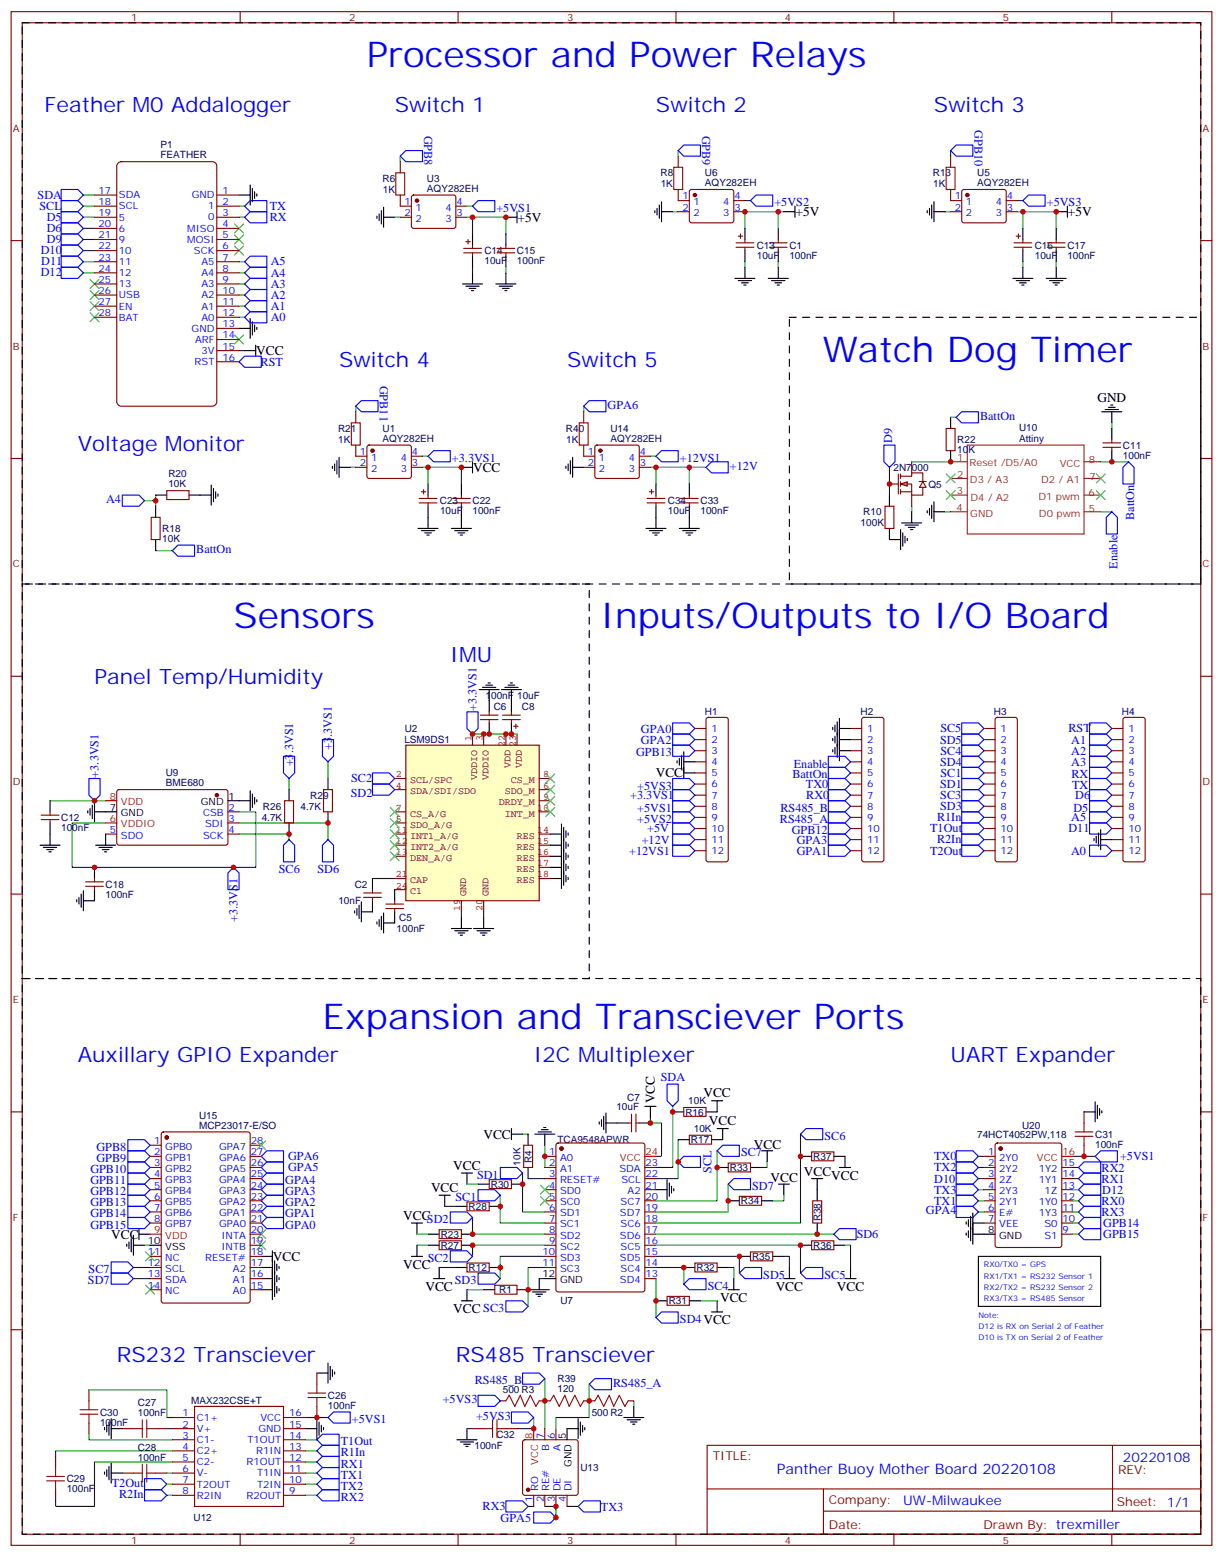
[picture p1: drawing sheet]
<svg xmlns="http://www.w3.org/2000/svg" width="388mm" height="494mm" viewBox="0 0 388 494" stroke-linecap="round" stroke-linejoin="round" font-family="sans-serif">
<defs><g id="words">
<g font-size="11.3" fill="#00f">
<text x="116.4" y="21.3">Processor and Power Relays</text>
<text x="261.1" y="114.8">Watch Dog Timer</text>
<text x="74.1" y="199.5">Sensors</text>
<text x="190.5" y="199.5">Inputs/Outputs to I/O Board</text>
<text x="102.3" y="326.5">Expansion and Transciever Ports</text>
</g>
<g font-size="6.7" fill="#00f">
<text x="14.1" y="35.5">Feather M0 Addalogger</text>
<text x="125.2" y="35.5">Switch 1</text>
<text x="208.1" y="35.5">Switch 2</text>
<text x="296.3" y="35.5">Switch 3</text>
<text x="107.6" y="116.6">Switch 4</text>
<text x="179.9" y="116.6">Switch 5</text>
<text x="24.7" y="143.1">Voltage Monitor</text>
<text x="142.9" y="210.1">IMU</text>
<text x="30" y="217.1">Panel Temp/Humidity</text>
<text x="24.7" y="337.1">Auxillary GPIO Expander</text>
<text x="169.3" y="337.1">I2C Multiplexer</text>
<text x="301.6" y="337.1">UART Expander</text>
<text x="37" y="432.3">RS232 Transciever</text>
<text x="144.6" y="432.3">RS485 Transciever</text>
</g>
<text font-size="4.6" fill="#00f" x="246.5" y="467.8">Panther Buoy Mother Board 20220108</text>
<g font-size="4.2">
<text x="164.2" y="70.4">+5V</text>
<text x="252.4" y="68.6">+5V</text>
<text x="338.8" y="68.6">+5V</text>
<text x="81.3" y="112.7">VCC</text>
<text x="348.2" y="127.5">GND</text>
<text x="150.1" y="149.8">VCC</text>
<text x="208.1" y="246.8">VCC</text>
<text x="207.8" y="350.2" transform="rotate(-90 207.8 350.2)">VCC</text>
<text x="223.2" y="348.3">VCC</text>
<text x="225" y="357.2">VCC</text>
<text x="153.4" y="361.4">VCC</text>
<text x="239.2" y="364.6">VCC</text>
<text x="143.8" y="371.3">VCC</text>
<text x="244.5" y="375.2">VCC</text>
<text x="255.1" y="373.4">VCC</text>
<text x="263.8" y="374.5">VCC</text>
<text x="136.8" y="378.3">VCC</text>
<text x="127.9" y="387.1">VCC</text>
<text x="35.3" y="393.2">VCC</text>
<text x="86.6" y="400.2">VCC</text>
<text x="127.9" y="402.8">VCC</text>
<text x="135" y="409.8">VCC</text>
<text x="228.5" y="413.3">VCC</text>
<text x="246.1" y="409.8">VCC</text>
<text x="265.5" y="409.8">VCC</text>
<text x="143.8" y="416.9">VCC SC3</text>
</g>
<g font-size="4.2" fill="#00f">
<text x="356.3" y="464.1">20220108</text>
<text x="286.5" y="477.6">UW-Milwaukee</text>
</g>
<g font-size="3.9" fill="#00f">
<text x="309.2" y="41.3" transform="rotate(90 309.2 41.3)">GPB10</text>
<text x="134.6" y="43" transform="rotate(90 134.6 43)">GPB8</text>
<text x="222.8" y="43" transform="rotate(90 222.8 43)">GPB9</text>
<text x="11.9" y="63.1">SDA</text>
<text x="245.7" y="65.4">+5VS2</text>
<text x="332.1" y="65.4">+5VS3</text>
<text x="12.5" y="66.6">SCL</text>
<text x="14.8" y="70.1">D5</text>
<text x="85.6" y="70.3">RX</text>
<text x="85.6" y="66.7">TX</text>
<text x="157.5" y="67.2">+5VS1</text>
<text x="14.8" y="73.6">D6</text>
<text x="14.9" y="77.2">D9</text>
<text x="13" y="80.7">D10</text>
<text x="13" y="87.8">D12</text>
<text x="13.1" y="84.2">D11</text>
<text x="85.9" y="87.8">A4</text>
<text x="85.9" y="84.3">A5</text>
<text x="85.9" y="94.8">A2</text>
<text x="85.9" y="91.3">A3</text>
<text x="85.9" y="98.4">A1</text>
<text x="85.9" y="101.9">A0</text>
<text x="82.7" y="116.2">RST</text>
<text x="120.5" y="122.4" transform="rotate(90 120.5 122.4)">GPB11</text>
<text x="192.8" y="129.7">GPA6</text>
<text x="311" y="133.2">BattOn</text>
<text x="283.1" y="140.5" transform="rotate(-90 283.1 140.5)">D9</text>
<text x="143.4" y="146.6">+3.3VS1</text>
<text x="215.7" y="146.6">+12VS1</text>
<text x="231.6" y="149.1">+12V</text>
<text x="33.7" y="159.7">A4</text>
<text x="359.8" y="165" transform="rotate(-90 359.8 165)">BattOn</text>
<text x="62.3" y="175.6">BattOn</text>
<text x="354.6" y="180.5" transform="rotate(-90 354.6 180.5)">Enable</text>
<text x="151.2" y="225.7" transform="rotate(-90 151.2 225.7)">+3.3VS1</text>
<text x="203.4" y="232.6">GPA0</text>
<text x="298.4" y="232.5">SC5</text>
<text x="339" y="232.4">RST</text>
<text x="105.3" y="238" transform="rotate(-90 105.3 238)">+3.3VS1</text>
<text x="203.4" y="236.1">GPA2</text>
<text x="298.3" y="236">SD5</text>
<text x="298.4" y="239.6">SC4</text>
<text x="339.9" y="236.1">A1</text>
<text x="339.9" y="239.7">A2</text>
<text x="93" y="243.3" transform="rotate(-90 93 243.3)">+3.3VS1</text>
<text x="201.8" y="240.1">GPB13</text>
<text x="251.9" y="243.7">Enable</text>
<text x="298.3" y="243.1">SD4</text>
<text x="339.9" y="243.2">A3</text>
<text x="31.2" y="246.8" transform="rotate(-90 31.2 246.8)">+3.3VS1</text>
<text x="111.4" y="248.4">SC2</text>
<text x="202.2" y="250.7">+5VS3</text>
<text x="251.4" y="247.1">BattOn</text>
<text x="255.7" y="250.2">TX0</text>
<text x="298.3" y="250.1">SD1</text>
<text x="298.4" y="246.5">SC1</text>
<text x="340" y="247.1">RX</text>
<text x="340.2" y="250.6">TX</text>
<text x="111.3" y="252.9">SD2</text>
<text x="200" y="253.6">+3.3VS1</text>
<text x="202.2" y="257.8">+5VS1</text>
<text x="247.6" y="257.7">RS485_B</text>
<text x="255.8" y="253.7">RX0</text>
<text x="298.3" y="257.2">SD3</text>
<text x="298.4" y="253.6">SC3</text>
<text x="340.6" y="257.8">D5</text>
<text x="341.2" y="253.8">D6</text>
<text x="202.2" y="261.2">+5VS2</text>
<text x="247.5" y="261.1">RS485_A</text>
<text x="297.3" y="260.7">R1In</text>
<text x="339.9" y="260.6">A5</text>
<text x="203.6" y="267.8">+12V</text>
<text x="205.4" y="264.2">+5V</text>
<text x="251.2" y="264.8">GPB12</text>
<text x="252.8" y="267.8">GPA3</text>
<text x="295.1" y="264.2">T1Out</text>
<text x="297.3" y="267.7">R2In</text>
<text x="339" y="264.2">D11</text>
<text x="199.6" y="271.3">+12VS1</text>
<text x="252.8" y="271.4">GPA1</text>
<text x="295.1" y="271.3">T2Out</text>
<text x="339.9" y="271.5">A0</text>
<text x="88.5" y="277.1">SC6</text>
<text x="100.7" y="277.1">SD6</text>
<text x="75.4" y="292.7" transform="rotate(-90 75.4 292.7)">+3.3VS1</text>
<text x="209.7" y="343.1">SDA</text>
<text x="30.6" y="365.3">GPB8</text>
<text x="261.6" y="361.8">SC6</text>
<text x="30.6" y="368.8">GPB9</text>
<text x="91.4" y="371.9">GPA5</text>
<text x="91.4" y="368.3">GPA6</text>
<text x="235.1" y="367.1">SC7</text>
<text x="296.4" y="368.3">TX0</text>
<text x="296.4" y="371.9">TX2</text>
<text x="349.5" y="371.9">RX2</text>
<text x="355.4" y="368.3">+5VS1</text>
<text x="28.7" y="372.4">GPB10</text>
<text x="28.7" y="375.9">GPB11</text>
<text x="90.5" y="375.9">GPA4</text>
<text x="151.4" y="374.1">SD1</text>
<text x="225.7" y="372.3" transform="rotate(-90 225.7 372.3)">SCL</text>
<text x="238.7" y="377.6">SD7</text>
<text x="296.4" y="375.4">D10</text>
<text x="349.5" y="375.4">RX1</text>
<text x="28.7" y="379.4">GPB12</text>
<text x="28.7" y="382.9">GPB13</text>
<text x="90.5" y="382.9">GPA2</text>
<text x="90.5" y="379.4">GPA3</text>
<text x="144.5" y="381.2">SC1</text>
<text x="296.4" y="382.4">TX1</text>
<text x="296.4" y="378.9">TX3</text>
<text x="349.5" y="382.5">RX0</text>
<text x="349.8" y="378.9">D12</text>
<text x="28.7" y="386.5">GPB14</text>
<text x="28.7" y="390">GPB15</text>
<text x="90.5" y="390">GPA0</text>
<text x="90.5" y="386.5">GPA1</text>
<text x="135.5" y="388.2">SD2</text>
<text x="293.8" y="385.5">GPA4</text>
<text x="349.5" y="386">RX3</text>
<text x="350.1" y="389.5">GPB14</text>
<text x="271.8" y="393">SD6</text>
<text x="350.1" y="393">GPB15</text>
<text x="135.7" y="400.6">SC2</text>
<text x="27.9" y="407.6">SD7</text>
<text x="28.1" y="404.1">SC7</text>
<text x="144.3" y="407.6">SD3</text>
<text x="242.2" y="405.9">SD5</text>
<text x="261.6" y="405.9">SC5</text>
<text x="224.5" y="409.4">SC4</text>
<text x="215.7" y="420">SD4VCC</text>
<text x="150.6" y="439.4">RS485_B</text>
<text x="194.6" y="440.2">RS485_A</text>
<text x="140.5" y="445.5">+5VS3</text>
<text x="111.7" y="451.7">+5VS1</text>
<text x="151" y="450.8">+5VS3</text>
<text x="108.1" y="458.8">T1Out</text>
<text x="108.1" y="465.8">RX1</text>
<text x="108.1" y="462.3">R1In</text>
<text x="35.5" y="471.9">T2Out</text>
<text x="108.1" y="469.4">TX1</text>
<text x="108.1" y="472.9">TX2</text>
<text x="37.8" y="475.5">R2In</text>
<text x="108.1" y="476.4">RX2</text>
<text x="153.1" y="479.5">RX3</text>
<text x="190.7" y="479.5">TX3</text>
<text x="158.8" y="483">GPA5</text>
</g>
<g font-size="3.9" fill="#800">
<text x="226.1" y="463.4">TITLE:</text>
<text x="354.8" y="468">REV:</text>
<text x="263" y="477.6">Company:</text>
<text x="354.4" y="478.2">Sheet: 1/1</text>
<text x="263" y="485.2">Date:</text>
<text x="312.1" y="485.3">Drawn By: trexmiller</text>
</g>
<g font-size="3.2" fill="#800">
<text x="41.6" y="6.7">1</text>
<text x="110.8" y="6.7">2</text>
<text x="179.9" y="6.7">3</text>
<text x="249.1" y="6.7">4</text>
<text x="318.2" y="6.7">5</text>
<text x="4.1" y="41.8">A</text>
<text x="381.5" y="41.8">A</text>
<text x="4.1" y="110.9">B</text>
<text x="381.5" y="110.9">B</text>
<text x="4.1" y="180.1">C</text>
<text x="381.5" y="180.1">C</text>
<text x="4.1" y="249.2">D</text>
<text x="381.5" y="249.2">D</text>
<text x="4.1" y="318.4">E</text>
<text x="381.5" y="318.4">E</text>
<text x="4.1" y="387.5">F</text>
<text x="381.5" y="387.5">F</text>
<text x="41.6" y="490">1</text>
<text x="110.8" y="490">2</text>
<text x="179.9" y="490">3</text>
<text x="249.1" y="490">4</text>
<text x="318.2" y="490">5</text>
</g>
<g font-size="3.2" fill="#000080">
<text x="50.9" y="47.1">P1</text>
<text x="50.9" y="50.3">FEATHER</text>
<text x="121.4" y="57.7">R6</text>
<text x="135.5" y="57.7">U3</text>
<text x="209.6" y="56">R8</text>
<text x="209.7" y="59.5">1K</text>
<text x="223.7" y="59.1">AQY282EH</text>
<text x="223.7" y="55.9">U6</text>
<text x="296" y="56">R13</text>
<text x="296.1" y="59.5">1K</text>
<text x="310.1" y="59.1">AQY282EH</text>
<text x="310.1" y="55.9">U5</text>
<text x="121.5" y="61.3">1K</text>
<text x="135.5" y="60.9">AQY282EH</text>
<text x="153.7" y="80.7">C14</text>
<text x="153.7" y="83.9">10uF</text>
<text x="164" y="83.9">100nF</text>
<text x="164" y="80.7">C15</text>
<text x="240.1" y="79">C13</text>
<text x="240.2" y="82.1">10uF</text>
<text x="250.5" y="82.1">100nF</text>
<text x="250.5" y="79">C1</text>
<text x="328.3" y="79">C16</text>
<text x="328.3" y="82.1">10uF</text>
<text x="338.7" y="82.1">100nF</text>
<text x="338.7" y="79">C17</text>
<text x="107.3" y="137.1">R21</text>
<text x="121.4" y="137.1">U1</text>
<text x="179.6" y="137.1">R40</text>
<text x="193.7" y="137.1">U14</text>
<text x="323.3" y="136.9">U10</text>
<text x="107.4" y="140.7">1K</text>
<text x="121.4" y="140.2">AQY282EH</text>
<text x="179.7" y="140.7">1K</text>
<text x="193.7" y="140.2">AQY282EH</text>
<text x="303.7" y="143.8">10K</text>
<text x="303.7" y="140.7">R22</text>
<text x="323.3" y="140.2">Attiny</text>
<text x="356.3" y="142.5">C11</text>
<text x="283.5" y="149.5">2N7000</text>
<text x="356.3" y="145.6">100nF</text>
<text x="53.4" y="154.7">10K</text>
<text x="53.4" y="151.5">R20</text>
<text x="294.6" y="154.8">Q5</text>
<text x="139.6" y="160.1">C23</text>
<text x="149.9" y="160.1">C22</text>
<text x="211.9" y="160.1">C34</text>
<text x="222.2" y="160.1">C33</text>
<text x="139.6" y="163.3">10uF</text>
<text x="149.9" y="163.3">100nF</text>
<text x="211.9" y="163.3">10uF</text>
<text x="222.2" y="163.3">100nF</text>
<text x="273.1" y="167.1">100K</text>
<text x="273.9" y="163.6">R10</text>
<text x="51.5" y="172">10K</text>
<text x="51.5" y="168.9">R18</text>
<text x="154.1" y="221.8">100nF</text>
<text x="164.1" y="221.8">10uF</text>
<text x="156.6" y="225.3">C6</text>
<text x="165.6" y="225.3">C8</text>
<text x="223.7" y="227">H1</text>
<text x="273.1" y="227">H2</text>
<text x="315.4" y="227">H3</text>
<text x="356" y="227">H4</text>
<text x="128.4" y="232.4">U2</text>
<text x="128.3" y="235.9">LSM9DS1</text>
<text x="52.6" y="249.4">BME680</text>
<text x="52.6" y="246.2">U9</text>
<text x="83.4" y="257.1">R26</text>
<text x="95.4" y="257.1">4.7K</text>
<text x="98.4" y="253.5">R29</text>
<text x="19.4" y="263.8">100nF</text>
<text x="19.4" y="260.6">C12</text>
<text x="83" y="260.6">4.7K</text>
<text x="33.5" y="281.8">C18</text>
<text x="112.5" y="281.8">C2</text>
<text x="33.5" y="284.9">100nF</text>
<text x="107.4" y="287.1">10nF</text>
<text x="126.7" y="292.4">C5</text>
<text x="125.9" y="295.9">100nF</text>
<text x="195.6" y="352.3">10uF</text>
<text x="199" y="349.4">C7</text>
<text x="218.4" y="350.5">10K</text>
<text x="63.2" y="358.2">MCP23017-E/SO</text>
<text x="63.2" y="355.1">U15</text>
<text x="217.5" y="354.1">R16</text>
<text x="220.1" y="359.3">10K</text>
<text x="324.3" y="358.5">U20</text>
<text x="176.8" y="362.9">TCA9548APWR</text>
<text x="219.2" y="362.9">R17</text>
<text x="310" y="361.1">74HCT4052PW,118</text>
<text x="347.5" y="364.3">100nF</text>
<text x="347.5" y="361.1">C31</text>
<text x="165.2" y="370" transform="rotate(-90 165.2 370)">10K</text>
<text x="168.7" y="369.2" transform="rotate(-90 168.7 369.2)">R4</text>
<text x="231.6" y="371.7">R33</text>
<text x="258" y="368.2">R37</text>
<text x="155.7" y="377">R30</text>
<text x="235.1" y="382.3">R34</text>
<text x="148.7" y="384.1">R28</text>
<text x="260.4" y="387.7" transform="rotate(-90 260.4 387.7)">R38</text>
<text x="139.9" y="392.9">R23</text>
<text x="139.9" y="396.4">R27</text>
<text x="238.6" y="400">R35</text>
<text x="258" y="396.4">R36</text>
<text x="148.7" y="403.5">R12</text>
<text x="221" y="403.5">R32</text>
<text x="158.4" y="410.5">R1</text>
<text x="177.8" y="414.1">U7</text>
<text x="212.2" y="414.1">R31</text>
<text x="159.5" y="442.3">500 R3</text>
<text x="176.9" y="441.9">120</text>
<text x="176.9" y="438.7">R39</text>
<text x="31.7" y="449.3">C30</text>
<text x="43.8" y="449.6">100nF</text>
<text x="43.8" y="446.4">C27</text>
<text x="60.7" y="445.8">MAX232CSE+T</text>
<text x="104.1" y="447.2">100nF</text>
<text x="104.1" y="444.1">C26</text>
<text x="187.8" y="449.4">500 R2</text>
<text x="31.7" y="452.5">100nF</text>
<text x="43.8" y="460.6">C28</text>
<text x="150.6" y="459.9">100nF</text>
<text x="157.5" y="456.4">C32</text>
<text x="43.8" y="463.7">100nF</text>
<text x="184.1" y="467.1">U13</text>
<text x="21.2" y="473.7">100nF</text>
<text x="21.2" y="470.5">C29</text>
<text x="61.4" y="482.9">U12</text>
</g>
<g font-size="3.2" fill="#00f">
<text x="31.2" y="61.6">17</text>
<text x="31.2" y="65.1">18</text>
<text x="37.7" y="63">SDA</text>
<text x="60.8" y="63">GND</text>
<text x="70.6" y="61.5">1</text>
<text x="70.6" y="65">2</text>
<text x="128.3" y="65.1">1</text>
<text x="144.8" y="65.1">4</text>
<text x="216.5" y="63.3">1</text>
<text x="220" y="65.1">1</text>
<text x="229.5" y="65.1">4</text>
<text x="233" y="63.3">4</text>
<text x="303" y="63.3">1</text>
<text x="306.5" y="65.1">1</text>
<text x="315.9" y="65.1">4</text>
<text x="319.4" y="63.3">4</text>
<text x="31.2" y="68.6">19</text>
<text x="37.7" y="66.5">SCL</text>
<text x="37.7" y="70">5</text>
<text x="66.1" y="66.4">1</text>
<text x="66.1" y="70">0</text>
<text x="70.6" y="68.6">3</text>
<text x="128.3" y="68.6">2</text>
<text x="131.8" y="66.9">1</text>
<text x="131.8" y="70.4">2</text>
<text x="141.3" y="70.4">3</text>
<text x="141.3" y="66.9">4</text>
<text x="144.8" y="68.6">3</text>
<text x="216.5" y="66.9">2</text>
<text x="220" y="68.6">2</text>
<text x="229.5" y="68.6">3</text>
<text x="233" y="66.9">3</text>
<text x="303" y="66.9">2</text>
<text x="306.5" y="68.6">2</text>
<text x="315.9" y="68.6">3</text>
<text x="319.4" y="66.9">3</text>
<text x="31.2" y="72.1">20</text>
<text x="31.2" y="75.7">21</text>
<text x="37.7" y="73.6">6</text>
<text x="37.7" y="77.1">9</text>
<text x="59.4" y="73.5">MISO</text>
<text x="59.4" y="77">MOSI</text>
<text x="70.6" y="72.1">4</text>
<text x="70.6" y="75.6">5</text>
<text x="31.2" y="79.2">22</text>
<text x="31.2" y="82.7">23</text>
<text x="37.7" y="80.6">10</text>
<text x="61.5" y="80.6">SCK</text>
<text x="70.6" y="82.7">7</text>
<text x="70.6" y="79.1">6</text>
<text x="31.2" y="86.3">24</text>
<text x="31.2" y="89.8">25</text>
<text x="37.7" y="84.1">11</text>
<text x="37.7" y="87.7">12</text>
<text x="63.9" y="84.1">A5</text>
<text x="63.9" y="87.7">A4</text>
<text x="70.6" y="86.3">8</text>
<text x="70.6" y="89.8">9</text>
<text x="31.2" y="93.3">26</text>
<text x="37.7" y="91.2">13</text>
<text x="37.7" y="94.7">USB</text>
<text x="63.9" y="91.2">A3</text>
<text x="63.9" y="94.7">A2</text>
<text x="70.6" y="93.3">10</text>
<text x="31.2" y="96.8">27</text>
<text x="31.2" y="100.4">28</text>
<text x="37.7" y="98.2">EN</text>
<text x="37.7" y="101.8">BAT</text>
<text x="63.9" y="98.2">A1</text>
<text x="63.9" y="101.8">A0</text>
<text x="70.6" y="96.8">11</text>
<text x="70.6" y="100.4">12</text>
<text x="60.8" y="105.3">GND</text>
<text x="70.6" y="103.9">13</text>
<text x="70.6" y="107.4">14</text>
<text x="61.9" y="108.8">ARF</text>
<text x="63.9" y="112.4">3V</text>
<text x="70.6" y="110.9">15</text>
<text x="61.8" y="115.9">RST</text>
<text x="70.6" y="114.5">16</text>
<text x="114.2" y="144.5">1</text>
<text x="114.2" y="148">2</text>
<text x="117.7" y="146.2">1</text>
<text x="117.7" y="149.8">2</text>
<text x="127.2" y="149.8">3</text>
<text x="127.2" y="146.2">4</text>
<text x="130.7" y="148">3</text>
<text x="130.7" y="144.5">4</text>
<text x="186.5" y="144.5">1</text>
<text x="186.5" y="148">2</text>
<text x="190" y="146.2">1</text>
<text x="190" y="149.8">2</text>
<text x="199.5" y="149.8">3</text>
<text x="199.5" y="146.2">4</text>
<text x="203" y="148">3</text>
<text x="203" y="144.5">4</text>
<text x="225.8" y="232.3">1</text>
<text x="275.2" y="232.3">1</text>
<text x="317.5" y="232.3">1</text>
<text x="358.1" y="232.3">1</text>
<text x="225.8" y="235.8">2</text>
<text x="225.8" y="239.4">3</text>
<text x="275.2" y="235.8">2</text>
<text x="275.2" y="239.4">3</text>
<text x="317.5" y="235.8">2</text>
<text x="317.5" y="239.4">3</text>
<text x="358.1" y="235.8">2</text>
<text x="358.1" y="239.4">3</text>
<text x="225.8" y="242.9">4</text>
<text x="275.2" y="242.9">4</text>
<text x="317.5" y="242.9">4</text>
<text x="358.1" y="242.9">4</text>
<text x="225.8" y="246.4">5</text>
<text x="225.8" y="249.9">6</text>
<text x="275.2" y="246.4">5</text>
<text x="275.2" y="249.9">6</text>
<text x="317.5" y="246.4">5</text>
<text x="317.5" y="249.9">6</text>
<text x="358.1" y="246.4">5</text>
<text x="358.1" y="249.9">6</text>
<text x="72.5" y="257.4">2</text>
<text x="225.8" y="253.5">7</text>
<text x="225.8" y="257">8</text>
<text x="275.2" y="253.5">7</text>
<text x="275.2" y="257">8</text>
<text x="317.5" y="253.5">7</text>
<text x="317.5" y="257">8</text>
<text x="358.1" y="253.5">7</text>
<text x="358.1" y="257">8</text>
<text x="64.5" y="259.1">CSB</text>
<text x="65.1" y="262.6">SDI</text>
<text x="72.5" y="260.9">3</text>
<text x="225.8" y="260.5">9</text>
<text x="275.2" y="260.5">9</text>
<text x="317.5" y="260.5">9</text>
<text x="358.1" y="260.5">9</text>
<text x="34.8" y="264.4">5</text>
<text x="38.3" y="266.2">SDO</text>
<text x="64.4" y="266.2">SCK</text>
<text x="72.5" y="264.4">4</text>
<text x="225.8" y="264.1">10</text>
<text x="225.8" y="267.6">11</text>
<text x="275.2" y="264.1">10</text>
<text x="275.2" y="267.6">11</text>
<text x="317.5" y="264.1">10</text>
<text x="317.5" y="267.6">11</text>
<text x="358.1" y="264.1">10</text>
<text x="358.1" y="267.6">11</text>
<text x="225.8" y="271.1">12</text>
<text x="275.2" y="271.1">12</text>
<text x="317.5" y="271.1">12</text>
<text x="358.1" y="271.1">12</text>
<text x="49" y="363.2">1</text>
<text x="52.5" y="364.9">GPB0</text>
<text x="69.5" y="364.9">GPA7</text>
<text x="79.6" y="363.2">28</text>
<text x="49" y="366.7">2</text>
<text x="49" y="370.2">3</text>
<text x="52.5" y="368.5">GPB1</text>
<text x="69.5" y="368.5">GPA6</text>
<text x="79.6" y="370.2">26</text>
<text x="79.6" y="366.7">27</text>
<text x="174.2" y="366.7">1</text>
<text x="174.2" y="370.2">2</text>
<text x="177.7" y="368.5">A0</text>
<text x="204.8" y="370.2">23</text>
<text x="313.5" y="366.7">1</text>
<text x="313.5" y="370.2">2</text>
<text x="317" y="368.5">2Y0</text>
<text x="337.1" y="370.2">15</text>
<text x="49" y="373.8">4</text>
<text x="49" y="377.3">5</text>
<text x="52.5" y="372">GPB2</text>
<text x="52.5" y="375.5">GPB3</text>
<text x="69.5" y="375.5">GPA4</text>
<text x="69.5" y="372">GPA5</text>
<text x="79.6" y="377.3">24</text>
<text x="79.6" y="373.8">25</text>
<text x="174.2" y="373.8">3</text>
<text x="174.2" y="377.3">4</text>
<text x="177.7" y="372">A1</text>
<text x="177.7" y="375.5">RESET#</text>
<text x="196.5" y="372">SDA</text>
<text x="197.2" y="375.5">SCL</text>
<text x="204.8" y="377.3">21</text>
<text x="204.8" y="373.8">22</text>
<text x="313.5" y="373.8">3</text>
<text x="313.5" y="377.3">4</text>
<text x="317" y="372">2Y2</text>
<text x="317" y="375.5">2Z</text>
<text x="329.6" y="375.5">1Y1</text>
<text x="329.6" y="372">1Y2</text>
<text x="337.1" y="377.3">13</text>
<text x="337.1" y="373.8">14</text>
<text x="49" y="380.8">6</text>
<text x="52.5" y="379.1">GPB4</text>
<text x="52.5" y="382.6">GPB5</text>
<text x="69.5" y="382.6">GPA2</text>
<text x="69.5" y="379.1">GPA3</text>
<text x="79.6" y="380.8">23</text>
<text x="174.2" y="380.8">5</text>
<text x="177.7" y="379.1">SD0</text>
<text x="177.7" y="382.6">SC0</text>
<text x="196.9" y="382.6">SC7</text>
<text x="199.1" y="379.1">A2</text>
<text x="204.8" y="380.8">20</text>
<text x="313.5" y="380.8">5</text>
<text x="317" y="379.1">2Y3</text>
<text x="317" y="382.6">2Y1</text>
<text x="329.6" y="382.6">1Y0</text>
<text x="331.4" y="379.1">1Z</text>
<text x="337.1" y="380.8">12</text>
<text x="49" y="384.4">7</text>
<text x="49" y="387.9">8</text>
<text x="52.5" y="386.1">GPB6</text>
<text x="52.5" y="389.6">GPB7</text>
<text x="69.5" y="389.6">GPA0</text>
<text x="69.5" y="386.1">GPA1</text>
<text x="79.6" y="387.9">21</text>
<text x="79.6" y="384.4">22</text>
<text x="174.2" y="384.4">6</text>
<text x="174.2" y="387.9">7</text>
<text x="177.7" y="386.1">SD1</text>
<text x="177.7" y="389.6">SC1</text>
<text x="196.7" y="386.1">SD7</text>
<text x="196.9" y="389.6">SC6</text>
<text x="204.8" y="387.9">18</text>
<text x="204.8" y="384.4">19</text>
<text x="313.5" y="384.4">6</text>
<text x="313.5" y="387.9">7</text>
<text x="317" y="386.1">E#</text>
<text x="317" y="389.6">VEE</text>
<text x="329.6" y="386.1">1Y3</text>
<text x="331.4" y="389.6">S0</text>
<text x="337.1" y="387.9">10</text>
<text x="337.1" y="384.4">11</text>
<text x="70.2" y="393.2">INTA</text>
<text x="79.6" y="394.9">19</text>
<text x="79.6" y="391.4">20</text>
<text x="174.2" y="391.4">8</text>
<text x="174.2" y="394.9">9</text>
<text x="177.7" y="393.2">SD2</text>
<text x="196.7" y="393.2">SD6</text>
<text x="204.8" y="394.9">16</text>
<text x="204.8" y="391.4">17</text>
<text x="331.4" y="393.2">S1</text>
<text x="337.1" y="391.4">9</text>
<text x="46.9" y="398.5">11</text>
<text x="46.9" y="402">12</text>
<text x="52.5" y="400.2">NC</text>
<text x="65.1" y="400.2">RESET#</text>
<text x="70.2" y="396.7">INTB</text>
<text x="79.6" y="402">17</text>
<text x="79.6" y="398.5">18</text>
<text x="172.2" y="398.5">10</text>
<text x="172.2" y="402">11</text>
<text x="177.7" y="396.7">SC2</text>
<text x="177.7" y="400.2">SD3</text>
<text x="196.7" y="400.2">SD5</text>
<text x="196.9" y="396.7">SC5</text>
<text x="204.8" y="402">14</text>
<text x="204.8" y="398.5">15</text>
<text x="46.9" y="405.5">13</text>
<text x="52.5" y="403.8">SCL</text>
<text x="52.5" y="407.3">SDA</text>
<text x="73.9" y="407.3">A1</text>
<text x="73.9" y="403.8">A2</text>
<text x="79.6" y="405.5">16</text>
<text x="177.7" y="403.8">SC3</text>
<text x="196.7" y="407.3">SD4</text>
<text x="196.9" y="403.8">SC4</text>
<text x="204.8" y="405.5">13</text>
<text x="46.9" y="409">14</text>
<text x="52.5" y="410.8">NC</text>
<text x="73.9" y="410.8">A0</text>
<text x="79.6" y="409">15</text>
<text x="58" y="449.6">1</text>
<text x="91.7" y="449.6">16</text>
<text x="58" y="453.1">2</text>
<text x="62.4" y="451">C1+</text>
<text x="62.4" y="454.6">V+</text>
<text x="82" y="454.6">GND</text>
<text x="82.7" y="451">VCC</text>
<text x="91.7" y="453.1">15</text>
<text x="58" y="456.7">3</text>
<text x="58" y="460.2">4</text>
<text x="62.4" y="458.1">C1-</text>
<text x="62.4" y="461.6">C2+</text>
<text x="78.5" y="458.1">T1OUT</text>
<text x="81.3" y="461.6">R1IN</text>
<text x="91.7" y="460.2">13</text>
<text x="91.7" y="456.7">14</text>
<text x="172.5" y="456.8" transform="rotate(-90 172.5 456.8)">7</text>
<text x="174.3" y="460.5" transform="rotate(-90 174.3 460.5)">B</text>
<text x="176" y="456.8" transform="rotate(-90 176 456.8)">6</text>
<text x="177.8" y="460.5" transform="rotate(-90 177.8 460.5)">A</text>
<text x="58" y="463.7">5</text>
<text x="58" y="467.3">6</text>
<text x="62.4" y="465.1">C2-</text>
<text x="78.3" y="465.1">R1OUT</text>
<text x="91.7" y="467.3">11</text>
<text x="91.7" y="463.7">12</text>
<text x="58" y="470.8">7</text>
<text x="62.4" y="468.7">V-</text>
<text x="62.4" y="472.2">T2OUT</text>
<text x="81.6" y="472.2">T2IN</text>
<text x="81.6" y="468.7">T1IN</text>
<text x="91.7" y="470.8">10</text>
<text x="170.7" y="473.4" transform="rotate(-90 170.7 473.4)">RO</text>
<text x="174.3" y="473.4" transform="rotate(-90 174.3 473.4)">RE#</text>
<text x="177.8" y="473.4" transform="rotate(-90 177.8 473.4)">DE</text>
<text x="181.3" y="473.4" transform="rotate(-90 181.3 473.4)">DI</text>
<text x="58" y="474.3">8</text>
<text x="62.4" y="475.7">R2IN</text>
<text x="78.3" y="475.7">R2OUT</text>
<text x="91.7" y="474.3">9</text>
<text x="169" y="476.9" transform="rotate(-90 169 476.9)">1</text>
<text x="172.5" y="476.9" transform="rotate(-90 172.5 476.9)">2</text>
<text x="176" y="476.9" transform="rotate(-90 176 476.9)">3</text>
<text x="179.6" y="476.9" transform="rotate(-90 179.6 476.9)">4</text>
</g>
<g font-size="3.2" fill="#8d2323">
<text x="303.7" y="146.4">1</text>
<text x="307.6" y="148">Reset /D5/A0</text>
<text x="336.3" y="148.3">VCC</text>
<text x="345.5" y="146.8">8</text>
<text x="303.7" y="151.9">2</text>
<text x="307.8" y="153.4">D3 / A3</text>
<text x="330.4" y="153.3">D2 / A1</text>
<text x="345.7" y="152.2">7</text>
<text x="303.6" y="157">3</text>
<text x="307.9" y="158.9">D4 / A2</text>
<text x="329.5" y="158.7">D1 pwm</text>
<text x="345.4" y="157.3">6</text>
<text x="303.5" y="162.2">4</text>
<text x="307.9" y="164.2">GND</text>
<text x="329.7" y="164">D0 pwm</text>
<text x="345.5" y="162.6">5</text>
</g>
<g font-size="3.2" fill="#840000">
<text x="149.6" y="235.3" transform="rotate(-90 149.6 235.3)">1</text>
<text x="153.1" y="235.3" transform="rotate(-90 153.1 235.3)">3</text>
<text x="160.2" y="237.2" transform="rotate(-90 160.2 237.2)">22</text>
<text x="163.7" y="237.2" transform="rotate(-90 163.7 237.2)">23</text>
<text x="162" y="243.7" transform="rotate(-90 162 243.7)">VDD</text>
<text x="165.5" y="243.7" transform="rotate(-90 165.5 243.7)">VDD</text>
<text x="125.6" y="246.8">2</text>
<text x="125.6" y="250.3">4</text>
<text x="130.2" y="248.6">SCL/SPC</text>
<text x="151.4" y="247.5" transform="rotate(-90 151.4 247.5)">VDDIO</text>
<text x="155" y="247.5" transform="rotate(-90 155 247.5)">VDDIO</text>
<text x="162.1" y="248.6">CS_M</text>
<text x="172.4" y="250.3">6</text>
<text x="172.4" y="246.8">8</text>
<text x="125.6" y="257.4">7</text>
<text x="130.2" y="252.1">SDA/SDI/SDO</text>
<text x="158.3" y="255.7">DRDY_M</text>
<text x="160.2" y="252.1">SDO_M</text>
<text x="170.5" y="257.4">10</text>
<text x="172.4" y="253.8">9</text>
<text x="125.6" y="260.9">5</text>
<text x="130.2" y="262.7">SDO_A/G</text>
<text x="130.2" y="259.2">CS_A/G</text>
<text x="160.2" y="259.2">INT_M</text>
<text x="125.6" y="264.4">11</text>
<text x="125.6" y="267.9">12</text>
<text x="130.2" y="266.3">INT1_A/G</text>
<text x="130.2" y="269.8">INT2_A/G</text>
<text x="164" y="266.3">RES</text>
<text x="164" y="269.8">RES</text>
<text x="170.5" y="264.4">14</text>
<text x="170.5" y="267.9">15</text>
<text x="125.6" y="271.5">13</text>
<text x="130.2" y="273.3">DEN_A/G</text>
<text x="164" y="273.3">RES</text>
<text x="170.5" y="271.5">16</text>
<text x="170.5" y="275">17</text>
<text x="125.6" y="278.5">21</text>
<text x="130.2" y="280.4">CAP</text>
<text x="164" y="276.8">RES</text>
<text x="164" y="280.4">RES</text>
<text x="170.5" y="278.5">18</text>
<text x="125.6" y="282">24</text>
<text x="130.2" y="283.9">C1</text>
<text x="147.9" y="284.5" transform="rotate(-90 147.9 284.5)">GND</text>
<text x="155" y="284.5" transform="rotate(-90 155 284.5)">GND</text>
<text x="146" y="289.1" transform="rotate(-90 146 289.1)">19</text>
<text x="153.1" y="289.1" transform="rotate(-90 153.1 289.1)">20</text>
</g>
<g font-size="3.2" fill="#f00">
<text x="34.8" y="253.8">8</text>
<text x="38.3" y="255.6">VDD</text>
<text x="34.8" y="260.9">6</text>
<text x="38.3" y="262.6">VDDIO</text>
<text x="196.7" y="368.5">VCC</text>
<text x="204.8" y="366.7">24</text>
<text x="329" y="368.5">VCC</text>
<text x="337.1" y="366.7">16</text>
<text x="49" y="391.4">9</text>
<text x="52.5" y="393.2">VDD</text>
<text x="169" y="456.8" transform="rotate(-90 169 456.8)">8</text>
<text x="170.7" y="464.9" transform="rotate(-90 170.7 464.9)">VCC</text>
</g>
<g font-size="3.2">
<text x="34.8" y="257.4">7</text>
<text x="63.7" y="255.6">GND</text>
<text x="72.5" y="253.8">1</text>
<text x="38.3" y="259.1">GND</text>
<text x="46.9" y="394.9">10</text>
<text x="313.5" y="391.4">8</text>
<text x="317" y="393.2">GND</text>
<text x="52.5" y="396.7">VSS</text>
<text x="172.2" y="405.5">12</text>
<text x="177.7" y="407.3">GND</text>
<text x="179.6" y="456.8" transform="rotate(-90 179.6 456.8)">5</text>
<text x="181.3" y="465.6" transform="rotate(-90 181.3 465.6)">GND</text>
</g>
<g font-size="2.5" fill="#00f">
<text x="312.2" y="402.3">RX0/TX0 = GPS</text>
<text x="312.2" y="405.9">RX1/TX1 = RS232 Sensor 1</text>
<text x="312.2" y="409.4">RX2/TX2 = RS232 Sensor 2</text>
<text x="312.2" y="412.9">RX3/TX3 = RS485 Sensor</text>
<text x="310.4" y="418.2">Note:</text>
<text x="310.4" y="421.7">D12 is RX on Serial 2 of Feather</text>
<text x="310.4" y="425.3">D10 is TX on Serial 2 of Feather</text>
</g>
</g></defs>
<g fill="none" stroke="#870000" stroke-width=".35">
<path d="M3.5 3.7h381v486.8h-381zM7.1 7.2h373.9v479.8h-373.9zM76.2 3.7v3.5M145.3 3.7v3.5M214.5 3.7v3.5M283.6 3.7v3.5M352.8 3.7v3.5M127 51.3v3.6M215.2 49.6v3.5M301.6 49.6v3.5M3.5 76.4h3.6M127 61.9v3.5h3.5"/>
<path d="M127 69h3.5M130.8 62.1l.4-.2h12.7l.5 .2 .2 .5v9.5l-.7 .4-12.9-.1-.5-.6v-9.2zM144.6 65.4h3.6M144.6 69h3.6M147.1 78.8h5.7M147.8 76.7h1.4M148.5 76v1.4M149.9 77.8v1M157.7 78.8h5.6M160.5 77.8v1M215.2 60.1v3.6h3.5M215.2 67.2h3.5"/>
<path d="M219 60.4l.4-.3h12.7l.5 .3 .2 .5v9.4l-.7 .4h-12.9l-.5-.7v-9.1zM232.8 63.7h3.6M232.8 67.2h3.6M233.5 77.1h5.7M233.5 78.5h5.7M234.2 75h1.5M234.9 74.3v1.4M236.4 76v1.1M236.4 78.5v1.1M244.1 77.1h5.7M244.1 78.5h5.7M246.9 76v1.1"/>
<path d="M246.9 78.5v1.1M301.6 60.1v3.6h3.6M301.6 67.2h3.6M305.4 60.4l.5-.3h12.7l.5 .3 .2 .5-.1 9.4-.6 .4h-13l-.4-.7v-9.1zM319.3 63.7h3.5M319.3 67.2h3.5M321.7 77.1h5.7M321.7 78.5h5.7M322.4 75h1.4M323.1 74.3v1.4M324.6 76v1.1M324.6 78.5v1.1"/>
<path d="M332.3 77.1h5.7M332.3 78.5h5.7M335.1 76v1.1M335.1 78.5v1.1M381 76.4h3.5M147.1 80.3h5.7M149.9 80.3v1M157.7 80.3h5.6M160.5 80.3v1M352.8 139.5v1.1M3.5 145.5h3.6M350 142h5.6"/>
<path d="M350 140.6h5.6M352.8 142v1.1M381 145.5h3.5M3.5 214.7h3.6M381 214.7h3.5M3.5 283.8h3.6M381 283.8h3.5M3.5 353h3.6M199.3 356.5h1.1M200.4 353.7v5.6M201.8 353.7v5.6M201.8 356.5h1"/>
<path d="M381 353h3.5M172.9 367.1h3.5M172.9 370.6h3.5M172.9 374.1h3.5M172.9 377.6h3.5M176.6 363l.5-.2h26.8l.7 .5v46.1l-.5 .6-27 .1-.7-.5v-46.1zM204.6 370.6h3.5M204.6 374.1h3.5M204.6 377.6h3.5M172.9 381.2h3.5M172.9 384.7h3.5M172.9 388.2h3.5"/>
<path d="M172.9 391.8h3.5M172.9 395.3h3.5M172.9 398.8h3.5M204.6 381.2h3.5M204.6 384.7h3.5M204.6 388.2h3.5M204.6 391.8h3.5M204.6 395.3h3.5M204.6 398.8h3.5M172.9 402.3h3.5M204.6 402.3h3.5M204.6 405.9h3.5"/>
<path d="M3.5 422.1h3.6M381 422.1h3.5M224.4 458.8h156.6v28.2h-156.6zM353 458.8v20.9M224.4 472.6h156.5M261.3 479.7h119.6M261.3 472.6v14.1M76.2 487v3.5M145.3 487v3.5M214.5 487v3.5M283.6 487v3.5M352.8 487v3.5"/>
</g>
<path d="M125.6 54.9h2.8v7h-2.8zM213.8 53.1h2.8v7h-2.8zM300.2 53.1h2.8v7h-2.8z" fill="none" stroke="#a10000" stroke-width=".35"/>
<g fill="#870000" stroke="#870000" stroke-width=".35">
<circle cx="132.3" cy="63.7" r=".53"/>
<circle cx="178.2" cy="364.6" r=".53"/>
<circle cx="220.5" cy="61.9" r=".53"/>
<circle cx="306.9" cy="61.9" r=".53"/>
</g>
<g fill="none" stroke="#3c3" stroke-width=".35">
<path d="M74.4 71.1l2.9 2.8M74.4 74.6l2.9 2.8M74.4 78.1l2.9 2.9M77.3 71.1l-2.9 2.8M77.3 74.6l-2.9 2.8M77.3 78.1l-2.9 2.9M28.6 95.8l2.8 2.8M28.6 92.3l2.8 2.8M28.6 99.3l2.8 2.8M31.4 95.8l-2.8 2.8M31.4 92.3l-2.8 2.8M31.4 99.3l-2.8 2.8"/>
<path d="M74.4 106.4l2.9 2.8M77.3 106.4l-2.9 2.8M300.2 150.5l2.8 2.8M300.2 155.8l2.8 2.8M303 150.5l-2.8 2.8M303 155.8l-2.8 2.8M347.8 150.5l2.9 2.8M347.8 155.8l2.9 2.8M350.7 150.5l-2.9 2.8M350.7 155.8l-2.9 2.8M46.2 397.4l2.8 2.8M49 397.4l-2.8 2.8"/>
<path d="M81.5 390.3l2.8 2.9M81.5 393.9l2.8 2.8M84.3 390.3l-2.8 2.9M84.3 393.9l-2.8 2.8M46.2 408l2.8 2.8M49 408l-2.8 2.8"/>
</g>
<g fill="none" stroke="#00f" stroke-width=".35">
<path d="M128.8 47.8h5.3v3.5h-5.3l-1.8-1.7zM215.2 47.8l1.8-1.8h5.2v3.6h-5.2zM303.4 46h5.3v3.6h-5.3l-1.8-1.8zM19.4 70.7h5.3l1.8 1.8-1.8 1.8h-5.3zM19.4 77.8h5.3l1.8 1.8-1.8 1.7h-5.3zM19.4 60.1h5.3l1.8 1.8-1.8 1.8h-5.3zM19.4 63.7h5.3l1.8 1.7-1.8 1.8h-5.3zM19.4 74.3h5.3l1.8 1.7-1.8 1.8h-5.3zM19.4 67.2h5.3l1.8 1.8-1.8 1.7h-5.3zM77.6 69l1.8-1.8h5.3v3.5h-5.3zM77.6 65.4l1.8-1.7h5.3v3.5h-5.3zM151.7 63.7h5.3v3.5h-5.3l-1.8-1.8z"/>
<path d="M239.9 61.9h5.3v3.5h-5.3l-1.8-1.7zM326.3 61.9h5.3v3.5h-5.3l-1.7-1.7zM19.4 84.8h5.3l1.8 1.8-1.8 1.8h-5.3zM19.4 81.3h5.3l1.8 1.8-1.8 1.7h-5.3zM77.6 93.7l1.8-1.8h5.3v3.5h-5.3zM77.6 97.2l1.8-1.8h5.3v3.6h-5.3zM77.6 86.6l1.8-1.8h5.3v3.6h-5.3zM77.6 83.1l1.8-1.8h5.3v3.5h-5.3zM77.6 100.7l1.8-1.7h5.3v3.5h-5.3zM38.8 157.2h5.3l1.8 1.7-1.8 1.8h-5.3zM54.7 174.8l1.7-1.8h5.3v3.6h-5.3zM211.7 344.1h3.5v5.3l-1.8 1.8-1.7-1.8z"/>
<path d="M255.8 358.2h5.3v3.6h-5.3l-1.8-1.8zM40.6 361.8h5.3l1.7 1.7-1.7 1.8h-5.3zM40.6 365.3h5.3l1.7 1.8-1.7 1.7h-5.3zM40.6 368.8h5.3l1.7 1.8-1.7 1.8h-5.3zM40.6 372.4h5.3l1.7 1.7-1.7 1.8h-5.3zM84.7 375.9h5.3v3.5h-5.3l-1.8-1.8zM217 367.1h5.2v3.5h-5.2l-1.8-1.8zM227.5 365.3l1.8-1.8h5.3v3.6h-5.3zM232.8 374.1h5.3v3.5h-5.3l-1.7-1.7zM82.9 381.2l1.8-1.8h5.3v3.5h-5.3zM84.7 386.5h5.3v3.5h-5.3l-1.8-1.8zM84.7 382.9h5.3v3.6h-5.3l-1.8-1.8z"/>
<path d="M142.9 397.1h5.3l1.7 1.7-1.7 1.8h-5.3zM142.9 384.7h5.3l1.7 1.8-1.7 1.7h-5.3zM266.3 390h5.3v3.5h-5.3l-1.7-1.7zM35.3 400.6h5.3l1.7 1.7-1.7 1.8h-5.3zM35.3 404.1h5.3l1.7 1.8-1.7 1.7h-5.3zM151.7 404.1h5.3l1.7 1.8-1.7 1.7h-5.3zM160.5 412.9h5.3l1.8 1.8-1.8 1.8h-5.3zM208.1 418.2l1.8-1.7h5.3v3.5h-5.3zM218.7 405.9h5.3v3.5h-5.3l-1.7-1.8zM236.4 402.3h5.3v3.6h-5.3l-1.8-1.8zM255.8 402.3h5.3v3.6h-5.3l-1.8-1.8z"/>
</g>
<g fill="none" stroke="#008700" stroke-width=".35">
<path d="M127 49.6v1.7M215.2 47.8v1.8M301.6 47.8v1.8M26.5 69h3.5M26.5 65.4h3.5M26.5 79.6h3.5M26.5 61.9h3.5M26.5 72.5h3.5M26.5 76h3.5M75.8 69h1.8M75.8 65.4h1.8M125.2 69h1.8"/>
<path d="M148.2 69h12.3v5.3M148.2 65.4h1.7M149.9 69v5.3M213.4 67.2h1.8M236.4 63.7h1.7M246.9 67.2v5.3M248.7 67.2h-12.3v5.3M299.9 67.2h1.7M322.8 67.2h12.3v5.3M322.8 63.7h1.8M324.6 67.2v5.3M26.5 86.6h3.5"/>
<path d="M26.5 83.1h3.5M75.8 93.7h1.8M75.8 86.6h1.8M75.8 97.2h1.8M75.8 83.1h1.8M149.9 84.8v1.8M160.5 84.8v1.8M236.4 83.1v1.7M246.9 83.1v1.7M324.6 83.1v1.7M335.1 83.1v1.7M75.8 100.7h1.8"/>
<path d="M75.8 111.3h1.8M352.8 134.2v1.8M45.9 158.9h3.5M49.4 157.2v3.5M349.2 146.6h8.9M299.9 162.5h1.7M349.2 162.5h3.6M206.4 354.7v1.8h3.5v10.6h-1.8M213.4 351.2v19.4h-5.3M158.7 379.4v8.8h14.2M165.8 360h1.8M165.8 372.4v12.3h7.1"/>
<path d="M167.6 374.1h5.3M215.2 361.8v12.3h-7.1M227.5 365.3v15.9h-19.4M231.1 375.9v8.8h-23M254 360v28.2h-45.9M45.9 395.3h1.7M149.9 386.5v5.3h23M172.9 395.3h-23v3.5M172.9 398.8h-14.2v7.1M208.1 395.3h45.9v8.8M208.1 398.8h26.5v5.3M208.1 391.8h56.5"/>
<path d="M42.3 402.3h5.3M42.3 405.9h5.3M172.9 402.3h-5.3v12.4M208.1 402.3h8.9v5.3M208.1 405.9v12.3"/>
</g>
<g fill="none" stroke="#000" stroke-width=".35">
<path d="M79.4 58.7v6.4M80.1 59.8v4.2M75.8 61.9h3.6M80.8 60.9v2.1M81.5 61.6v.7M119.6 68.6v.7M120.3 67.9v2.1M121 66.9v4.2M121.7 69h3.5M121.7 65.8v6.3M149.9 74.3v3.5M160.5 69h3.5"/>
<path d="M160.5 74.3v3.5M164 67.2v3.5M207.8 66.9v.7M208.5 66.1v2.2M209.2 65.1v4.2M209.9 67.2h3.5M209.9 64v6.4M236.4 72.5v3.5M236.4 79.6v3.5M246.9 72.5v3.5M246.9 79.6v3.5M248.7 67.2h3.5"/>
<path d="M252.2 65.4v3.6M294.2 66.9v.7M294.9 66.1v2.2M295.6 65.1v4.2M296.3 67.2h3.6M296.3 64v6.4M324.6 72.5v3.5M324.6 79.6v3.5M335.1 67.2h3.6M335.1 72.5v3.5M335.1 79.6v3.5M338.7 65.4v3.6"/>
<path d="M146.8 90.1h6.3M147.8 90.8h4.2M148.9 91.5h2.1M149.6 92.3h.7M149.9 81.3v3.5M149.9 86.6v3.5M157.3 90.1h6.4M158.4 90.8h4.2M159.5 91.5h2.1M160.2 92.3h.7M160.5 81.3v3.5M160.5 86.6v3.5"/>
<path d="M233.2 88.4h6.3M234.2 89.1h4.3M235.3 89.8h2.1M236 90.5h.7M236.4 84.8v3.6M243.8 88.4h6.3M244.8 89.1h4.3M245.9 89.8h2.1M246.6 90.5h.7M246.9 84.8v3.6M321.4 88.4h6.3M322.4 89.1h4.3"/>
<path d="M323.5 89.8h2.1M324.2 90.5h.7M324.6 84.8v3.6M332 88.4h6.3M333 89.1h4.3M334.1 89.8h2.1M334.8 90.5h.7M335.1 84.8v3.6M75.8 104.2h3.6M79.4 101.1v6.3M80.1 102.1v4.3M80.8 103.2v2.1"/>
<path d="M81.5 103.9v.7M349.6 130.7h6.4M350.7 130h4.2M351.7 129.3h2.1M352.4 128.6h.7M352.8 130.7v3.5M352.8 136v3.5M63.5 157.2h3.5M67 154v6.3M67.7 155v4.3M68.4 156.1v2.1M69.1 156.8v.7"/>
<path d="M296.3 159.3v6.3M352.8 143.1v3.5M294.2 162.1v.7M294.9 161.4v2.1M295.6 160.3v4.3M296.3 162.5h3.6M162.3 358.2v3.6M195.8 356.5h3.5M202.8 356.5h3.6M204.6 351.2h3.5M206.4 351.2v3.5M225.8 349.4h3.5"/>
<path d="M227.5 349.4v3.6M227.5 358.2h3.6M229.3 358.2v3.6M162.3 360h3.5M40.2 394.9v.7M40.9 394.2v2.1M41.6 393.2v4.2M42.3 395.3h3.6M42.3 392.1v6.4M44.1 391.8h3.5M44.1 390v3.5M82.9 398.8h3.5"/>
<path d="M86.4 397.1v15.5M82.9 409.4h3.5M82.9 405.9h3.5M82.9 402.3h3.5M87.1 400.2v11.3M87.8 401.3v2.1M87.8 404.8v2.1M87.8 408.3v2.2M88.5 402v.7M88.5 405.5v.7M88.5 409v.8M167.9 409.4h6.4"/>
<path d="M169 410.1h4.2M170 410.8h2.2M170.7 411.5h.7M171.1 405.9v3.5M172.9 405.9h3.5"/>
</g>
<path d="M204.6 367.1h3.5" fill="none" stroke="#f00" stroke-width=".35"/>
<path d="M301.6 146.6h5.3M301.6 151.9h5.3M301.6 157.2h5.3M306.9 141.3h37.1v28.2h-37.1zM344 146.6h5.2M344 151.9h5.2M344 157.2h5.2M301.6 162.5h5.3M344 162.5h5.2" fill="none" stroke="#8c2424" stroke-width=".35"/>
<path d="M285.8 153.6l2.1-.7v1.4z" fill="#fff" stroke="#870000" stroke-width=".35"/>
<g fill="none" stroke="#870000" stroke-width=".35">
<path d="M112.9 130.7v3.5M300.2 136h2.8v7.1h-2.8zM52.9 155.8h7.1v2.8h-7.1zM112.9 141.3v3.5h3.5M112.9 148.3h3.5M116.7 141.5l.4-.2h12.7l.5 .2 .2 .5v9.4l-.7 .5-13-.1-.4-.6v-9.2zM130.5 144.8h3.6M130.5 148.3h3.6M133 158.2h5.6M133 159.6h5.6M133.7 156.1h1.4M134.4 155.4v1.4"/>
<path d="M135.8 157.2v1M135.8 159.6v1.1M143.6 158.2h5.6M143.6 159.6h5.6M146.4 157.2v1M146.4 159.6v1.1M282.2 153.6h2.8M285 150.5v6.3M285.8 151.2h3.5v-1.1h3.5v2.8M285.8 153.6h3.5v3.6h3.5v-2.5M285.8 156.1h3.5M285.8 150.5v1.4"/>
<path d="M285.8 152.9v1.4M285.8 155.4v1.4M289.3 146.6v3.5M289.3 157.2v3.5M291.6 152.8h2.3M292.8 152.9l1.1 1.8h-2.2zM48 164.2h2.8v7.1h-2.8zM280.8 160.7h2.8v7h-2.8zM217 351.5h7v2.9h-7zM166.2 363.5h2.8v7.1h-2.8zM218.7 360.4h7.1v2.8h-7.1z"/>
</g>
<g fill="none" stroke="#000" stroke-width=".35">
<path d="M77.6 111.3h3.5M81.1 109.5v3.6M301.6 132.5v3.5M49.4 157.2h3.5M60 157.2h3.5M105.5 148v.7M106.2 147.3v2.1M106.9 146.2v4.3M107.6 148.3h3.5M107.6 145.2v6.3M135.8 153.6v3.6M146.4 153.6v3.6"/>
<path d="M146.4 148.3h3.5M149.9 146.6v3.5M282.2 157.2v3.5M301.6 143.1v3.5M49.4 160.7v3.5M49.4 171.3v3.5M132.6 167.7h6.4M133.7 168.5h4.2M134.8 169.2h2.1M135.5 169.9h.7M135.8 160.7v7M143.2 167.7h6.4"/>
<path d="M144.3 168.5h4.2M145.3 169.2h2.2M146 169.9h.8M146.4 160.7v7M282.2 167.7v3.6h3.6M285.8 168.1v6.3M286.1 166h6.4M286.5 169.2v4.2M287.2 166.7h4.2M287.2 170.2v2.1M287.9 170.9v.7M288.2 167.4h2.1"/>
<path d="M288.9 168.1h.7M289.3 162.5v3.5M213.4 353h3.6M224 353h3.5M167.6 360v3.5M167.6 370.6v3.5M215.2 361.8h3.5M225.8 361.8h3.5"/>
</g>
<path d="M75.8 90.1h1.8M112.9 128.9v1.8M301.6 132.5h1.8M111.1 148.3h1.8M134.1 148.3h12.3v5.3M134.1 144.8h1.7M135.8 148.3v5.3M282.2 148.3v8.9M289.3 146.6h12.3M289.3 160.7v1.8" fill="none" stroke="#008700" stroke-width=".35"/>
<path d="M77.6 90.1l1.8-1.7h5.3v3.5h-5.3zM112.9 128.9l1.8-1.7h5.2v3.5h-5.2zM303.4 132.5l1.8-1.8h5.2v3.5h-5.2zM137.6 143.1h5.3v3.5h-5.3l-1.8-1.8zM280.5 141.3h3.5v5.3l-1.8 1.7-1.7-1.7zM358.1 146.6l1.7 1.7v5.3h-3.5v-5.3zM351 164.2l1.8-1.7 1.7 1.7v5.3h-3.5zM40.6 375.9h5.3l1.7 1.7-1.7 1.8h-5.3zM40.6 379.4h5.3l1.7 1.8-1.7 1.7h-5.3zM151.7 377.6h5.3l1.7 1.8-1.7 1.8h-5.3zM158.7 370.6h5.3l1.8 1.8-1.8 1.7h-5.3z" fill="none" stroke="#00f" stroke-width=".35"/>
<path d="M28.6 88.7l2.8 2.8M31.4 88.7l-2.8 2.8" fill="none" stroke="#3c3" stroke-width=".35"/>
<path d="M111.5 134.2h2.8v7.1h-2.8z" fill="none" stroke="#a10000" stroke-width=".35"/>
<circle cx="118.2" cy="143.1" r=".53" fill="#870000" stroke="#870000" stroke-width=".35"/>
<path d="M37.4 51.9l1.1-.6h28.9a1.41 1.41 0 0 1 1.4 1.4v74.8a1.51 1.51 0 0 1-1.4 1.4h-28.9a1.51 1.51 0 0 1-1.5-1.4v-74.8z" fill="#fff" stroke="#800000" stroke-width=".35"/>
<g fill="none" stroke="#870000" stroke-width=".35">
<path d="M30 61.9h7M30 65.4h7M30 69h7M30 72.5h7M30 76h7M30 79.6h7M68.8 61.9h7M68.8 65.4h7M68.8 69h7M68.8 72.5h7M68.8 76h7M68.8 79.6h7"/>
<path d="M30 83.1h7M30 86.6h7M30 90.1h7M30 93.7h7M30 97.2h7M68.8 83.1h7M68.8 86.6h7M68.8 90.1h7M68.8 93.7h7M68.8 97.2h7M30 100.7h7M68.8 100.7h7"/>
<path d="M68.8 104.2h7M68.8 107.8h7M68.8 111.3h7M68.8 114.8h7M185.2 130.7v3.5M185.2 141.3v3.5h3.5M185.2 148.3h3.5M189 141.5l.4-.2h12.7l.5 .2 .2 .5v9.4l-.7 .5-12.9-.1-.5-.6v-9.2zM202.8 144.8h3.6M202.8 148.3h3.6M205.3 158.2h5.7M205.3 159.6h5.7"/>
<path d="M206 156.1h1.4M206.7 155.4v1.4M208.1 157.2v1M208.1 159.6v1.1M215.9 158.2h5.6M215.9 159.6h5.6M218.7 157.2v1M218.7 159.6v1.1M51.4 359.5l.5-.2h26.8l.6 .4 .1 53.2-.5 .7h-27l-.7-.4v-53.2zM344 353v3.5M47.6 367.1h3.6M47.6 370.6h3.6"/>
<path d="M47.6 374.1h3.6M47.6 377.6h3.6M47.6 363.5h3.6M79.4 367.1h3.5M79.4 370.6h3.5M79.4 374.1h3.5M79.4 377.6h3.5M79.4 363.5h3.5M155.2 374.5h7.1v2.8h-7.1zM231.1 369.2h7v2.8h-7zM234.6 379.8h7.1v2.8h-7.1zM257.5 365.7h7.1v2.8h-7.1z"/>
<path d="M312.2 367.1h3.5M312.2 370.6h3.5M312.2 374.1h3.5M312.2 377.6h3.5M316 363l.4-.2h19.8l.6 .5 .1 32-.5 .6-20 .1-.6-.5-.1-32zM336.9 370.6h3.5M336.9 374.1h3.5M336.9 377.6h3.5M344 363.5v3.6M47.6 381.2h3.6M47.6 384.7h3.6M47.6 388.2h3.6"/>
<path d="M47.6 398.8h3.6M79.4 381.2h3.5M79.4 384.7h3.5M79.4 388.2h3.5M79.4 391.8h3.5M79.4 398.8h3.5M79.4 395.3h3.5M139.3 390.3h7.1v2.9h-7.1zM139.3 393.9h7.1v2.8h-7.1zM148.2 381.5h7v2.9h-7zM238.1 397.4h7.1v2.8h-7.1zM257.5 393.9h7.1v2.8h-7.1z"/>
<path d="M257.9 381.2h2.8v7h-2.8zM312.2 381.2h3.5M312.2 384.7h3.5M312.2 388.2h3.5M336.9 381.2h3.5M336.9 384.7h3.5M336.9 388.2h3.5M336.9 391.8h3.5M47.6 402.3h3.6M47.6 405.9h3.6M47.6 409.4h3.6M79.4 402.3h3.5"/>
<path d="M79.4 405.9h3.5M79.4 409.4h3.5M148.2 400.9h7v2.9h-7zM157 408h7v2.8h-7zM211.7 411.5h7v2.8h-7zM220.5 400.9h7v2.9h-7zM100.5 435.9v3.5M28.2 441.1v3.6M28.2 451.7v3.6M38.8 453.5h3.5M49.4 453.5h3.5M54.7 453.5h7"/>
<path d="M54.7 450h7M54.7 457h7M61.7 446.4h28.3v31.8h-28.3zM90 453.5h7M90 450h7M90 457h7M100.5 446.4v3.6M149.9 453.5h3.6M160.5 453.5h3.5M166 457.2l.5-.2h16.2l.5 .2 .2 .5v16.3l-.2 .5-.5 .2h-16.2l-.5-.3-.2-.4v-16.3zM172.9 453.5v3.5M172.9 444.7h1.7"/>
<path d="M176.4 453.5v3.5M185.2 444.7h1.8M17.6 462.3v3.5M17.6 472.9v3.5M38.8 467.6h3.5M49.4 467.6h3.5M54.7 467.6h7M54.7 460.6h7M54.7 464.1h7M54.7 471.1h7M54.7 474.7h7M90 467.6h7"/>
<path d="M90 460.6h7M90 464.1h7M90 471.1h7M90 474.7h7M169.3 474.7v3.5M172.9 474.7v3.5M176.4 474.7v3.5M179.9 474.7v3.5"/>
</g>
<g fill="#870000" stroke="#870000" stroke-width=".35">
<circle cx="317.5" cy="364.6" r=".53"/>
<circle cx="167.6" cy="472.9" r=".53"/>
<circle cx="190.5" cy="143.1" r=".53"/>
<circle cx="52.9" cy="361.1" r=".53"/>
</g>
<g fill="none" stroke="#000" stroke-width=".35">
<path d="M179.6 148v.7M180.3 147.3v2.1M181 146.2v4.3M181.7 148.3h3.5M181.7 145.2v6.3M208.1 153.6v3.6M218.7 153.6v3.6M205 167.7h6.3M206 168.5h4.3M207.1 169.2h2.1M207.8 169.9h.7M208.1 160.7v7"/>
<path d="M215.5 167.7h6.4M216.6 168.5h4.2M217.7 169.2h2.1M218.4 169.9h.7M218.7 160.7v7M170.7 359.3h4.3M171.8 358.6h2.1M172.5 357.9h.7M190.1 356.1v.7M190.9 355.4v2.1M191.6 354.4v4.2M192.3 356.5h3.5"/>
<path d="M192.3 353.3v6.4M344 353h3.5M347.5 349.8v6.3M348.2 350.8v4.3M348.9 351.9v2.1M349.6 352.6v.7M139.3 379.4h3.6M141.1 379.4v3.5M146.4 372.4h3.5M148.2 372.4v3.5M151.7 375.9h3.5M162.3 375.9h3.5"/>
<path d="M169.7 360h6.3M172.9 360v3.5M208.1 377.6h3.6M211.7 374.5v6.3M212.4 375.5v4.3M213.1 376.6v2.1M213.8 377.3v.7M227.5 370.6h3.6M238.1 370.6h3.6M241.7 365.3h3.5M243.4 365.3v3.5M246.9 375.9h3.6"/>
<path d="M248.7 375.9v3.5M254 367.1h3.5M257.5 374.1h3.6M259.3 374.1v7.1M264.6 367.1h3.5v3.5M266.3 370.6h3.6M47.6 395.3h3.6M130.5 388.2h3.6M130.5 398.8h3.6M132.3 388.2v3.6M132.3 395.3v3.5M135.8 391.8h3.5"/>
<path d="M135.8 395.3h3.5M144.6 382.9h3.6M146.4 391.8h3.5M146.4 395.3h3.5M155.2 382.9h3.5M231.1 381.2h3.5M234.6 398.8h3.5M241.7 381.2h3.5M245.2 398.8h3.5M254 395.3h3.5M259.3 388.2v3.6M264.6 395.3h3.5"/>
<path d="M306.6 387.9v.7M306.6 391.4v.7M307.3 387.2v2.1M307.3 390.7v2.1M308 386.1v7.8M308.7 391.8h7M308.7 385.1v9.8M308.7 388.2h3.5M310.4 398.8h38.8v15.9h-38.8zM137.6 405.9h3.5M139.3 402.3v3.6M144.6 402.3h3.6"/>
<path d="M146.4 412.9h3.5M148.2 409.4v3.5M153.5 409.4h3.5M155.2 402.3h3.5M164 409.4h3.6M208.1 412.9h3.6M217 402.3h3.5M218.7 412.9h3.5M225.8 416.5h3.5M227.5 402.3h3.6M227.5 412.9v3.6M231.1 409.4h3.5"/>
<path d="M232.8 405.9v3.5M248.7 405.9h3.5M250.5 402.3v3.6M268.1 405.9h3.5M269.9 402.3v3.6M100.5 435.9h3.6M104.1 432.7v6.3M104.8 433.7v4.3M105.5 434.8v2.1M106.2 435.5v.7M33.2 453.1v.7M33.9 452.4v2.2"/>
<path d="M34.6 451.4v4.2M35.3 450.3v6.4M35.3 453.5h3.5M97 453.5h3.5M100.5 450.3v6.4M101.2 451.4v4.2M102 452.4v2.2M102.7 453.1v.7M145 457h6.3M146 457.7h4.3M147.1 458.4h2.1M147.8 459.1h.7"/>
<path d="M148.2 453.5v3.5M183.4 453.5h-3.5v3.5M183.4 450.3v6.4M184.1 451.4v4.2M184.9 452.4v2.2M185.6 453.1v.7M33.2 467.3v.7M33.9 466.5v2.2M34.6 465.5v4.2M35.3 467.6h3.5M35.3 464.4v6.4"/>
</g>
<path d="M336.9 367.1h3.5M47.6 391.8h3.6M169.3 453.5v3.5" fill="none" stroke="#f00" stroke-width=".35"/>
<g fill="none" stroke="#00f" stroke-width=".35">
<path d="M185.2 128.9l1.8-1.7h5.3v3.5h-5.3zM208.1 144.8l1.8-1.7h5.3v3.5h-5.3zM224 148.3l1.8-1.7h5.3v3.5h-5.3zM82.9 374.1l1.8-1.7h5.3v3.5h-5.3zM82.9 370.6l1.8-1.8h5.3v3.6h-5.3zM84.7 365.3h5.3v3.5h-5.3l-1.8-1.7zM303.4 365.3h5.3l1.7 1.8-1.7 1.7h-5.3zM303.4 379.4h5.3l1.7 1.8-1.7 1.7h-5.3zM303.4 368.8h5.3l1.7 1.8-1.7 1.8h-5.3zM303.4 375.9h5.3l1.7 1.7-1.7 1.8h-5.3zM303.4 372.4h5.3l1.7 1.7-1.7 1.8h-5.3zM342.2 377.6l1.8-1.7h5.2v3.5h-5.2z"/>
<path d="M344 372.4h5.2v3.5h-5.2l-1.8-1.8zM344 368.8h5.2v3.6h-5.2l-1.8-1.8zM349.2 365.3h5.3v3.5h-5.3l-1.7-1.7zM40.6 382.9h5.3l1.7 1.8-1.7 1.8h-5.3zM40.6 386.5h5.3l1.7 1.7-1.7 1.8h-5.3zM303.4 382.9h5.3l1.7 1.8-1.7 1.8h-5.3zM342.2 381.2l1.8-1.8h5.2v3.5h-5.2zM344 386.5h5.2v3.5h-5.2l-1.8-1.8zM344 390h5.2v3.5h-5.2l-1.8-1.7zM344 382.9h5.2v3.6h-5.2l-1.8-1.8zM165.8 435.9h5.3l1.8 1.7-1.8 1.8h-5.3zM187 439.4l1.7-1.8h5.3v3.5h-5.3z"/>
<path d="M102.3 455.3h5.3v3.5h-5.3l-1.8-1.8zM104.1 450l1.7-1.8h5.3v3.5h-5.3zM162.3 448.2h5.3l1.7 1.8-1.7 1.7h-5.3zM45.9 469.4h5.3l1.7 1.7-1.7 1.8h-5.3zM45.9 472.9h5.3l1.7 1.8-1.7 1.7h-5.3zM100.5 460.6l1.8-1.8h5.3v3.5h-5.3zM102.3 465.8h5.3v3.6h-5.3l-1.8-1.8zM102.3 462.3h5.3v3.5h-5.3l-1.8-1.7zM102.3 469.4h5.3v3.5h-5.3l-1.8-1.8zM102.3 472.9h5.3v3.5h-5.3l-1.8-1.7zM160.5 476.4h5.3l1.8 1.8-1.8 1.8h-5.3zM169.3 480h5.3l1.8 1.7-1.8 1.8h-5.3z"/>
<path d="M185.2 476.4h5.3v3.6h-5.3l-1.8-1.8z"/>
</g>
<g fill="none" stroke="#008700" stroke-width=".35">
<path d="M185.2 128.9v1.8M206.4 148.3h12.3v5.3M206.4 144.8h1.7M208.1 148.3v5.3M218.7 148.3h5.3M49.4 174.8h5.3M148.2 375.9h3.5M172.9 363.5v7.1M243.4 368.8v1.8h-1.7M248.7 379.4v1.8h-3.5M310.4 374.1h1.8M310.4 367.1h1.8"/>
<path d="M310.4 370.6h1.8M310.4 377.6h1.8M340.4 374.1h1.8M340.4 367.1h7.1M340.4 370.6h1.8M340.4 377.6h1.8M132.3 391.8h3.5M132.3 395.3h3.5M141.1 382.9h3.5M248.7 398.8h1.8v3.5M268.1 395.3h1.8v7M310.4 381.2h1.8"/>
<path d="M310.4 384.7h1.8M340.4 381.2h1.8M340.4 384.7h1.8M340.4 388.2h1.8M340.4 391.8h1.8M139.3 402.3h5.3M148.2 409.4h5.3M171.1 405.9h1.8M222.2 412.9h5.3M231.1 402.3h1.7v3.6M172.9 437.6v15.9M187 439.4v10.6h-10.6v3.5"/>
<path d="M28.2 455.3v1.7h26.5M28.2 441.1h24.7v8.9h1.8M52.9 453.5h1.8M97 457h3.5M97 450h7.1M169.3 450v3.5h-5.3M52.9 467.6h1.8M52.9 471.1h1.8M52.9 474.7h1.8M54.7 464.1h-24.7v14.1h-12.4v-1.8M54.7 460.6h-37.1v1.7M97 467.6h3.5"/>
<path d="M97 464.1h3.5M97 460.6h3.5M97 471.1h3.5M97 474.7h3.5M172.9 478.2h3.5v3.5"/>
</g>
<g fill="none" stroke="#a10000" stroke-width=".35">
<path d="M183.8 134.2h2.8v7.1h-2.8zM341.1 359.3h5.7M344 356.5v2.8M341.1 360.7h5.7M344 360.7v2.8M100.5 439.4v2.8M25.4 448.9h5.6M25.4 447.5h5.6M28.2 444.7v2.8M28.2 448.9v2.8M42.3 453.5h2.9M45.2 450.7v5.6"/>
<path d="M46.6 450.7v5.6M46.6 453.5h2.8M97.7 443.6h5.7M97.7 442.2h5.7M100.5 443.6v2.8M153.5 453.5h2.8M156.3 450.7v5.6M157.7 453.5h2.8M157.7 450.7v5.6M174.6 444.7l1.1-1.8 1.7 3.5 1.8-3.5 1.4 3.5 1.8-3.5 1.7 3.5 1.1-1.7M14.8 470.1h5.7M14.8 468.7h5.7"/>
<path d="M17.6 465.8v2.9M17.6 470.1v2.8M42.3 467.6h2.9M45.2 464.8v5.6M46.6 464.8v5.6M46.6 467.6h2.8"/>
</g>
<path d="M7.1 7.2h373.9v178.2h-373.9zM7.1 310.6h373.9v176.4h-373.9z" fill="none" stroke="#000" stroke-width=".35" stroke-dasharray="2.1 2.1"/>
<path d="M171.4 376.2l2.9 2.9M171.4 379.8l2.9 2.8M174.3 376.2l-2.9 2.9M174.3 379.8l-2.9 2.8" fill="none" stroke="#3c3" stroke-width=".35"/>
<path d="M128.8 236.5h42.3v49.4h-42.3z" fill="#ffffc2" stroke="#850000" stroke-width=".35"/>
<g fill="none" stroke="#850000" stroke-width=".35">
<path d="M149.9 233v3.5M153.5 233v3.5M160.5 233v3.5M164 233v3.5M125.2 247.1h3.6M125.2 250.6h3.6M125.2 257.7h3.6M171.1 247.1h3.5M171.1 250.6h3.5M171.1 257.7h3.5M171.1 254.2h3.5M125.2 261.2h3.6"/>
<path d="M125.2 264.8h3.6M125.2 278.9h3.6M125.2 268.3h3.6M125.2 271.8h3.6M171.1 264.8h3.5M171.1 278.9h3.5M171.1 268.3h3.5M171.1 271.8h3.5M171.1 275.3h3.5M125.2 282.4h3.6M146.4 285.9v3.6M153.5 285.9v3.6"/>
</g>
<g fill="none" stroke="#00f" stroke-width=".35">
<path d="M77.6 113.1h5.3v3.5h-5.3l-1.8-1.8zM102.3 234.8h3.5v5.3l-1.7 1.7-1.8-1.7zM148.2 226h3.5v5.2l-1.8 1.8-1.7-1.8zM213.4 233h5.3l1.8 1.8-1.8 1.7h-5.3zM213.4 229.5h5.3l1.8 1.7-1.8 1.8h-5.3zM213.4 236.5h5.3l1.8 1.8-1.8 1.8h-5.3zM305.2 229.5h5.2l1.8 1.7-1.8 1.8h-5.2zM305.2 233h5.2l1.8 1.8-1.8 1.7h-5.2zM305.2 236.5h5.2l1.8 1.8-1.8 1.8h-5.2zM345.7 233h5.3l1.8 1.8-1.8 1.7h-5.3zM345.7 236.5h5.3l1.8 1.8-1.8 1.8h-5.3zM345.7 229.5h5.3l1.8 1.7-1.8 1.8h-5.3z"/>
<path d="M28.2 247.1h3.5v5.3l-1.7 1.8-1.8-1.8zM90 240.1h3.5v5.3l-1.8 1.7-1.7-1.7zM118.2 245.4h5.3l1.7 1.7-1.7 1.8h-5.3zM118.2 248.9h5.3l1.7 1.7-1.7 1.8h-5.3zM213.4 257.7h5.3l1.8 1.8-1.8 1.7h-5.3zM213.4 247.1h5.3l1.8 1.8-1.8 1.7h-5.3zM213.4 254.2h5.3l1.8 1.7-1.8 1.8h-5.3zM213.4 250.6h5.3l1.8 1.8-1.8 1.8h-5.3zM262.8 257.7h5.3l1.8 1.8-1.8 1.7h-5.3zM262.8 243.6h5.3l1.8 1.8-1.8 1.7h-5.3zM262.8 247.1h5.3l1.8 1.8-1.8 1.7h-5.3zM262.8 254.2h5.3l1.8 1.7-1.8 1.8h-5.3z"/>
<path d="M262.8 250.6h5.3l1.8 1.8-1.8 1.8h-5.3zM262.8 240.1h5.3l1.8 1.7-1.8 1.8h-5.3zM305.2 240.1h5.2l1.8 1.7-1.8 1.8h-5.2zM305.2 254.2h5.2l1.8 1.7-1.8 1.8h-5.2zM305.2 250.6h5.2l1.8 1.8-1.8 1.8h-5.2zM305.2 247.1h5.2l1.8 1.8-1.8 1.7h-5.2zM305.2 243.6h5.2l1.8 1.8-1.8 1.7h-5.2zM305.2 257.7h5.2l1.8 1.8-1.8 1.7h-5.2zM345.7 250.6h5.3l1.8 1.8-1.8 1.8h-5.3zM345.7 254.2h5.3l1.8 1.7-1.8 1.8h-5.3zM345.7 240.1h5.3l1.8 1.7-1.8 1.8h-5.3zM345.7 247.1h5.3l1.8 1.8-1.8 1.7h-5.3z"/>
<path d="M345.7 243.6h5.3l1.8 1.8-1.8 1.7h-5.3zM345.7 257.7h5.3l1.8 1.8-1.8 1.7h-5.3zM74.1 275.3l1.7 1.8v5.3h-3.5v-5.3zM90 268.3l1.7-1.8 1.8 1.8v5.3h-3.5zM102.3 268.3l1.8-1.8 1.7 1.8v5.3h-3.5zM213.4 264.8h5.3l1.8 1.7-1.8 1.8h-5.3zM213.4 261.2h5.3l1.8 1.8-1.8 1.8h-5.3zM213.4 268.3h5.3l1.8 1.8-1.8 1.7h-5.3zM262.8 268.3h5.3l1.8 1.8-1.8 1.7h-5.3zM262.8 264.8h5.3l1.8 1.7-1.8 1.8h-5.3zM262.8 261.2h5.3l1.8 1.8-1.8 1.8h-5.3zM305.2 268.3h5.2l1.8 1.8-1.8 1.7h-5.2z"/>
<path d="M305.2 264.8h5.2l1.8 1.7-1.8 1.8h-5.2zM305.2 261.2h5.2l1.8 1.8-1.8 1.8h-5.2zM345.7 261.2h5.3l1.8 1.8-1.8 1.8h-5.3zM345.7 268.3h5.3l1.8 1.8-1.8 1.7h-5.3zM151.7 442.9h5.3l1.7 1.8-1.7 1.7h-5.3z"/>
</g>
<g fill="none" stroke="#000" stroke-width=".35">
<path d="M152 218.9h6.4M153.1 218.2h4.2M154.2 217.5h2.1M154.9 216.8h.7M155.2 218.9v7.1M159.1 218.9h6.4M160.2 218.2h4.2M161.2 217.5h2.1M161.9 216.8h.7M162.3 218.9v7.1M155.2 229.5v3.5M162.3 229.5v3.5"/>
<path d="M216.3 239.7v4.2M217 238.7v8.4M264.2 230.9v.7M264.2 234.4v.7M264.2 237.9v.8M264.9 230.2v2.1M264.9 233.7v2.1M264.9 237.2v2.2M265.6 229.1v11.3M266.3 238.3h3.6M266.3 228.1v13.4M266.3 234.8h3.6"/>
<path d="M266.3 231.2h3.6M15.9 254.2v3.5M27.9 257.4v.7M28.6 256.6v2.2M29.3 255.6v4.2M30 254.5v6.4M30 257.7h7M72.3 254.2h7.1M79.4 251v6.4M80.1 252.1v4.2M80.8 253.1v2.1M81.5 253.8v.7"/>
<path d="M91.7 250.6v3.6M104.1 247.1v3.5M104.1 257.7v3.5M214.8 241.5v.7M215.5 240.8v2.1M217 245.4h3.5M217 241.8h3.5M12.7 268.3h6.3M13.8 269h4.2M14.8 269.7h2.1M15.5 270.4h.7M15.9 261.2v7.1"/>
<path d="M30 275.3v3.6M30.3 268.3h6.4M31.4 269h4.2M32.5 269.7h2.1M33.2 270.4h.7M33.5 264.8v3.5M91.7 261.2v3.6M118.2 278.9v3.5M174.6 278.9h3.6M174.6 275.3h3.6M174.6 271.8h3.6M174.6 268.3h3.6"/>
<path d="M174.6 264.8h3.6M178.2 261.6v20.4M178.9 262.6v18.4M179.6 263.7v2.1M179.6 267.2v2.1M179.6 270.8v2.1M179.6 274.3v2.1M179.6 277.8v2.1M180.3 264.4v.7M180.3 267.9v.7M180.3 271.5v.7M180.3 275v.7"/>
<path d="M180.3 278.5v.7M347.1 266.2v.7M347.8 265.5v2.1M348.5 264.4v4.2M349.2 266.5h3.6M349.2 263.3v6.4M24.3 285.6v.7M25 284.9v2.1M25.8 283.8v4.2M26.5 282.8v6.3M30 282.4v3.5h-3.5M112.5 289.1v.7"/>
<path d="M113.2 288.4v2.1M113.9 287.3v4.3M114.7 286.3v6.3M118.2 285.9v3.6h-3.5M119.6 292.6v.7M120.3 291.9v2.1M121 290.9v4.2M121.7 289.8v6.4M125.2 282.4v3.5M125.2 289.5v3.5h-3.5M143.2 294.7h6.4M144.3 295.5h4.2"/>
<path d="M145.3 296.2h2.2M146 296.9h.8M146.4 291.2v3.5M150.3 294.7h6.3M151.3 295.5h4.3M152.4 296.2h2.1M153.1 296.9h.7M153.5 291.2v3.5M197.9 450h6.4M199 450.7h4.2M200 451.4h2.1M200.7 452.1h.7"/>
<path d="M201.1 446.4v3.6"/>
</g>
<g fill="none" stroke="#008700" stroke-width=".35">
<path d="M149.9 233h14.1M15.9 254.2h17.6M75.8 257.7h5.3v17.6h-58.2v-14.1h10.6M91.7 247.1v3.5M104.1 241.8v5.3M75.8 261.2h28.3v5.3M75.8 264.8h15.9v1.7M118.2 278.9h7M146.4 289.5v1.7M153.5 289.5v1.7M148.2 453.5h1.7M201.1 444.7v1.7"/>
<path d="M167.6 478.2h1.7M176.4 478.2v3.5M179.9 478.2h3.5"/>
</g>
<g fill="none" stroke="#870000" stroke-width=".35">
<path d="M152.4 227h5.6M152.4 228.4h5.6M155.2 226v1M155.2 228.4v1.1M159.5 227h5.6M159.5 228.4h5.6M162.3 226v1M162.3 228.4v1.1M163 230.5h1.4M163.7 229.8v1.4M220.5 231.2h3.5M220.5 234.8h3.5"/>
<path d="M220.5 238.3h3.5M224.2 227.9l.5-.2h5.7l.5 .2 .2 .5v44.5l-.3 .5-.4 .2h-5.7l-.5-.3-.2-.4v-44.5zM269.9 231.2h3.5M269.9 234.8h3.5M269.9 238.3h3.5M273.6 227.9l.5-.2h5.7l.5 .2 .2 .5v44.5l-.3 .5-.4 .2h-5.7l-.5-.3-.2-.4v-44.5zM312.2 231.2h3.5M312.2 234.8h3.5M312.2 238.3h3.5M316 227.9l.4-.2h5.7l.5 .2 .2 .5v44.5l-.2 .5-.5 .2h-5.7l-.5-.3-.2-.4v-44.5zM352.8 231.2h3.5M352.8 234.8h3.5"/>
<path d="M352.8 238.3h3.5M356.5 227.9l.5-.2h5.7l.5 .2 .2 .5v44.5l-.3 .5-.4 .2h-5.7l-.5-.3-.2-.4v-44.5zM13.1 258.8h5.6M15.9 257.7v1.1M37.3 250.9l.4-.3 34.2 .1 .4 .7v16.5l-.7 .4-34.1-.1-.5-.6v-16.2zM72.3 257.7h3.5M90.3 254.2h2.8v7h-2.8zM102.7 250.6h2.8v7.1h-2.8zM220.5 241.8h3.5M220.5 245.4h3.5M220.5 248.9h3.5M220.5 252.4h3.5"/>
<path d="M220.5 255.9h3.5M220.5 259.5h3.5M269.9 241.8h3.5M269.9 245.4h3.5M269.9 248.9h3.5M269.9 252.4h3.5M269.9 255.9h3.5M269.9 259.5h3.5M312.2 241.8h3.5M312.2 245.4h3.5M312.2 248.9h3.5M312.2 252.4h3.5"/>
<path d="M312.2 255.9h3.5M312.2 259.5h3.5M352.8 241.8h3.5M352.8 245.4h3.5M352.8 248.9h3.5M352.8 252.4h3.5M352.8 255.9h3.5M352.8 259.5h3.5M13.1 260.2h5.6M15.9 260.2v1M27.2 279.9h5.6M30 278.9v1"/>
<path d="M33.5 264.8h3.5M72.3 264.8h3.5M72.3 261.2h3.5M220.5 263h3.5M220.5 266.5h3.5M220.5 270.1h3.5M269.9 263h3.5M269.9 266.5h3.5M269.9 270.1h3.5M312.2 263h3.5M312.2 266.5h3.5M312.2 270.1h3.5"/>
<path d="M352.8 263h3.5M352.8 266.5h3.5M352.8 270.1h3.5M27.2 281.3h5.6M30 281.3v1.1M115.4 284.9h5.6M115.4 283.5h5.6M118.2 282.4v1.1M118.2 284.9v1M122.4 288.4h5.7M122.4 287h5.7M125.2 285.9v1.1"/>
<path d="M125.2 288.4v1.1M158.7 444.7h1.8M171.1 444.7h1.8M187 444.7h1.7M199.3 444.7h1.8"/>
</g>
<g fill="none" stroke="#3c3" stroke-width=".35">
<path d="M123.8 259.8l2.8 2.8M123.8 256.3l2.8 2.8M126.6 259.8l-2.8 2.8M126.6 256.3l-2.8 2.8M173.2 245.7l2.8 2.8M173.2 249.2l2.8 2.9M173.2 252.8l2.8 2.8M173.2 256.3l2.8 2.8M176 245.7l-2.8 2.8M176 249.2l-2.8 2.9M176 252.8l-2.8 2.8M176 256.3l-2.8 2.8"/>
<path d="M123.8 270.4l2.8 2.8M123.8 266.9l2.8 2.8M123.8 263.3l2.8 2.9M126.6 270.4l-2.8 2.8M126.6 266.9l-2.8 2.8M126.6 263.3l-2.8 2.9M81.5 362.1l2.8 2.8M84.3 362.1l-2.8 2.8"/>
</g>
<path d="M250.5 100.7h130.5v84.7h-130.5zM7.1 185.4h179.9v125.2h-179.9z" fill="none" stroke="#000" stroke-width=".35" stroke-dasharray="2.1 2.1"/>
<path d="M160.5 444.7l1.1-1.8 1.7 3.5 1.8-3.5 1.4 3.5 1.8-3.5 1.7 3.5 1.1-1.7M188.7 444.7l1.1-1.8 1.8 3.5 1.7-3.5 1.4 3.5 1.8-3.5 1.8 3.5 1-1.7" fill="none" stroke="#a10000" stroke-width=".35"/>
<circle cx="68.8" cy="252.4" r=".53" fill="#870000" stroke="#870000" stroke-width=".35"/>
<path d="M33.5 254.2h3.5M33.5 261.2h3.5" fill="none" stroke="#f00" stroke-width=".35"/>
<g fill="#c00">
<circle cx="324.6" cy="67.2" r=".88"/>
<circle cx="149.9" cy="69" r=".88"/>
<circle cx="246.9" cy="67.2" r=".88"/>
<circle cx="236.4" cy="67.2" r=".88"/>
<circle cx="49.4" cy="158.9" r=".88"/>
<circle cx="160.5" cy="69" r=".88"/>
<circle cx="335.1" cy="67.2" r=".88"/>
<circle cx="352.8" cy="146.6" r=".88"/>
<circle cx="146.4" cy="148.3" r=".88"/>
<circle cx="135.8" cy="148.3" r=".88"/>
<circle cx="301.6" cy="146.6" r=".88"/>
<circle cx="282.2" cy="153.6" r=".88"/>
<circle cx="100.5" cy="450" r=".88"/>
<circle cx="344" cy="367.1" r=".88"/>
<circle cx="149.9" cy="391.8" r=".88"/>
<circle cx="149.9" cy="395.3" r=".88"/>
<circle cx="158.8" cy="382.9" r=".88"/>
<circle cx="165.8" cy="375.9" r=".88"/>
<circle cx="167.6" cy="409.4" r=".88"/>
<circle cx="158.8" cy="402.3" r=".88"/>
<circle cx="172.9" cy="367.1" r=".88"/>
<circle cx="213.4" cy="353" r=".88"/>
<circle cx="215.2" cy="368.8" r=".88"/>
<circle cx="227.5" cy="370.6" r=".88"/>
<circle cx="231.1" cy="381.2" r=".88"/>
<circle cx="254" cy="367.1" r=".88"/>
<circle cx="259.3" cy="391.8" r=".88"/>
<circle cx="206.4" cy="356.5" r=".88"/>
<circle cx="217" cy="402.3" r=".88"/>
<circle cx="234.6" cy="398.8" r=".88"/>
<circle cx="254" cy="395.3" r=".88"/>
<circle cx="208.1" cy="412.9" r=".88"/>
<circle cx="176.4" cy="478.2" r=".88"/>
<circle cx="208.1" cy="148.3" r=".88"/>
<circle cx="218.7" cy="148.3" r=".88"/>
<circle cx="176.4" cy="481.7" r=".88"/>
<circle cx="153.5" cy="233" r=".88"/>
<circle cx="160.5" cy="233" r=".88"/>
<circle cx="149.9" cy="233" r=".88"/>
<circle cx="155.2" cy="233" r=".88"/>
<circle cx="162.3" cy="233" r=".88"/>
<circle cx="172.9" cy="444.7" r=".88"/>
<circle cx="187" cy="444.7" r=".88"/>
<circle cx="169.3" cy="453.5" r=".88"/>
<circle cx="104.1" cy="261.2" r=".88"/>
<circle cx="91.7" cy="264.8" r=".88"/>
<circle cx="74.1" cy="275.3" r=".88"/>
<circle cx="30" cy="275.3" r=".88"/>
<circle cx="30" cy="254.2" r=".88"/>
</g>
<use href="#words"/>
</svg>
